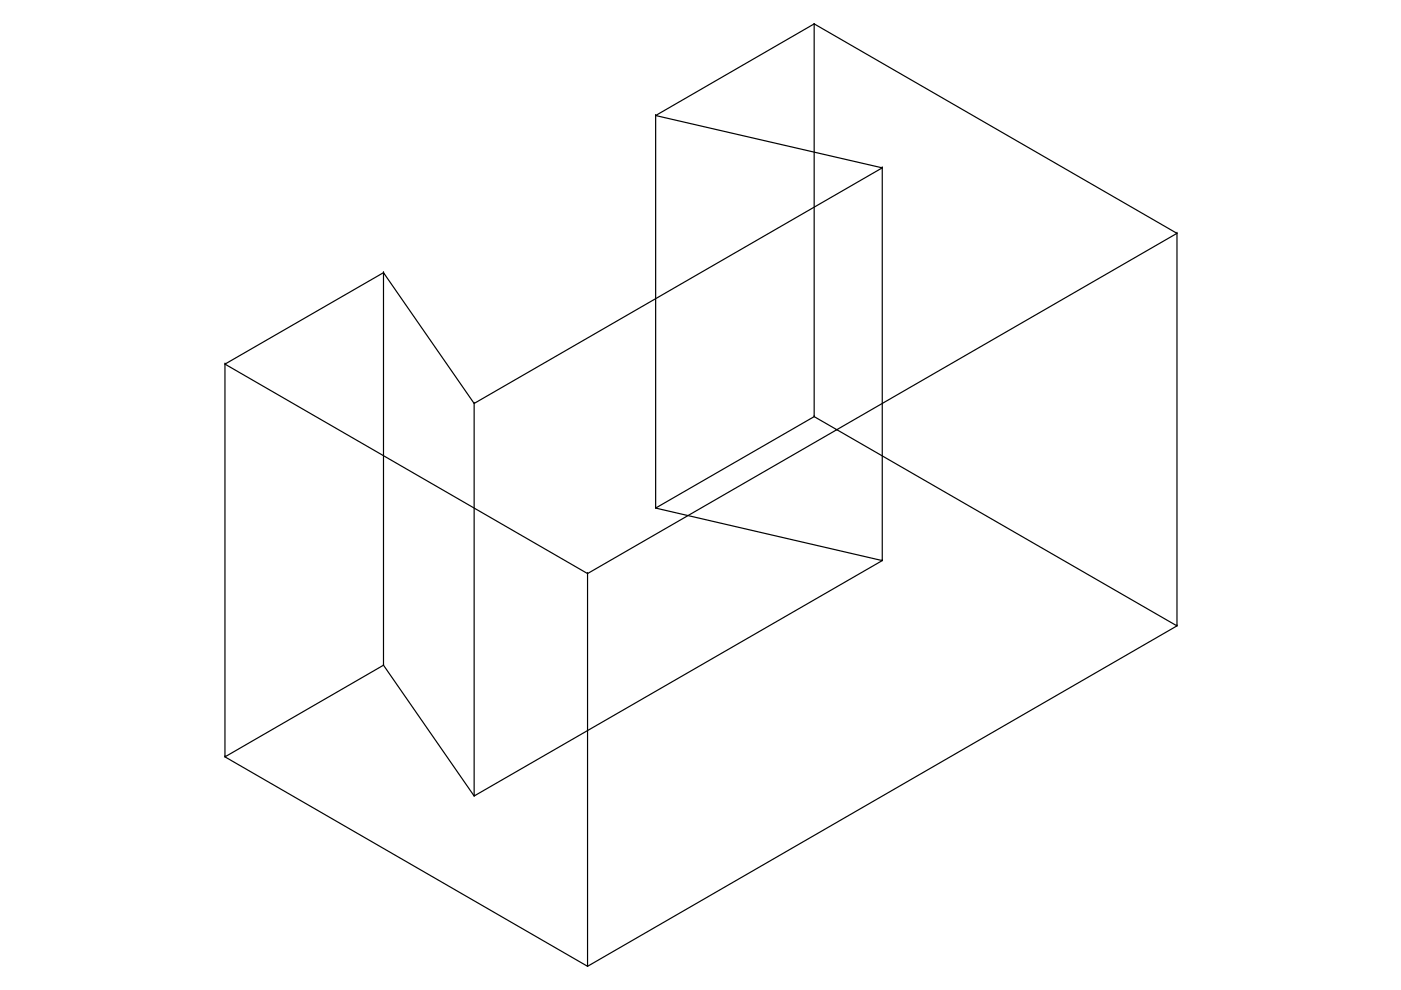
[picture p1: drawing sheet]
<svg xmlns="http://www.w3.org/2000/svg" width="297mm" height="210mm" viewBox="0 0 297 210" stroke-linecap="round" stroke-linejoin="round" font-family="sans-serif">
<!-- layer: 0 -->
<g fill="none" stroke="#000" stroke-width=".25">
<path d="M172.6 5.1l-33.6 19.4 48.1 11.1v83.3l-48.1-11.2M172.6 5.1h.1M139 24.5v83.2l33.6-19.4M139 24.5h.1M187.1 35.6l-86.6 49.9-19.2-27.7v83.2l19.2 27.8M187.1 35.6h.1M81.3 57.8l-33.6 19.4 76.9 44.4v83.3l-76.9-44.4M81.3 57.8h.1M249.5 49.5v83.2l-124.9 72.2M249.5 49.5h.1M47.7 77.2v83.3l33.6-19.5M47.7 77.2h.1"/>
<path d="M100.5 85.5v83.3l86.6-49.9M100.5 85.5h.1M172.6 88.3h.1M139 107.7h.1M187.1 118.9h.1M124.6 121.6l124.9-72.1-76.9-44.4v83.2l76.9 44.4M124.6 121.6h.1M249.5 132.7h.1M81.3 141h.1M47.7 160.5h.1M100.5 168.8h.1M124.6 204.9h.1"/>
</g>
</svg>
